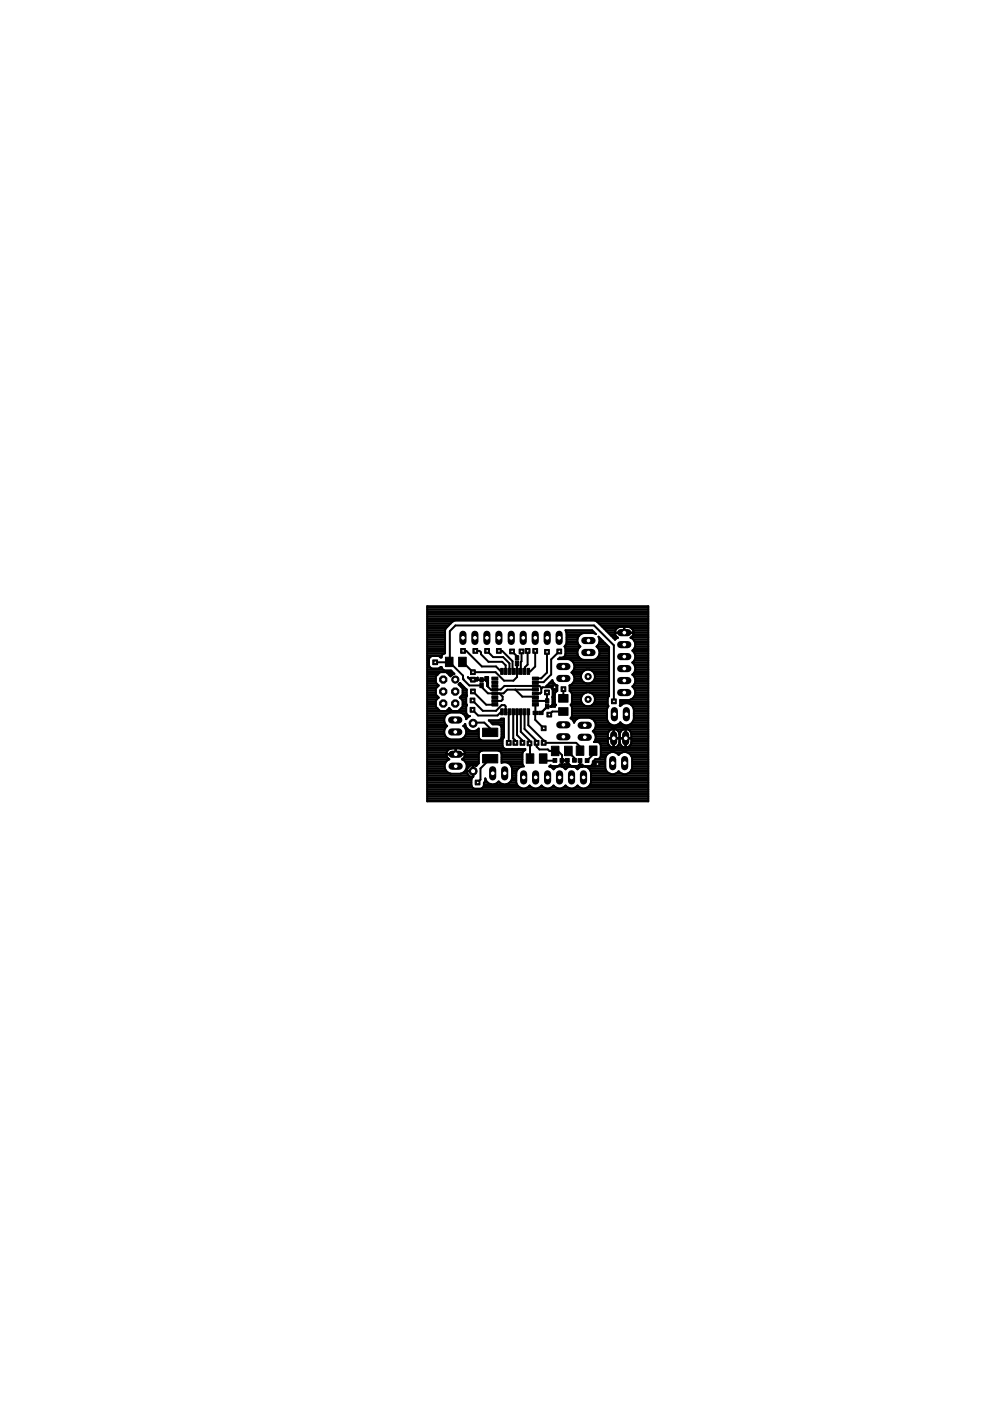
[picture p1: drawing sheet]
<svg xmlns="http://www.w3.org/2000/svg" width="210mm" height="297mm" viewBox="0 0 210 297" stroke-linecap="round" stroke-linejoin="round" font-family="sans-serif">
<g fill="#000" stroke="#000" stroke-width=".21">
<path d="M94.4 139.3h1.7v2h-1.7zM97.2 139.3h1.6v2h-1.6zM109.3 139h.7v1h-.7zM101.7 143.7h.8v.9h-.8zM101.7 144.9h.8v.9h-.8zM102.3 160h3.2v1.8h-3.2zM102.3 154.4h3.2v1.8h-3.2zM104.3 149.1h1.3v.6h-1.3zM104.3 148.4h1.3v.5h-1.3zM104.3 147.6h1.3v.5h-1.3zM104.3 146.7h1.3v.6h-1.3zM104.3 145.9h1.3v.6h-1.3z"/>
<path d="M104.3 145.2h1.3v.5h-1.3zM104.3 144.4h1.3v.5h-1.3zM104.3 143.6h1.3v.5h-1.3zM106.2 150.3h.5v1.3h-.5zM106.2 141.7h.5v1.3h-.5zM106.9 150.3h.6v1.3h-.6zM106.9 141.7h.6v1.3h-.6zM107.7 150.3h.6v1.3h-.6zM107.7 141.7h.6v1.3h-.6zM108.5 150.3h.6v1.3h-.6zM108.5 141.7h.6v1.3h-.6zM109.3 150.3h.6v1.3h-.6z"/>
<path d="M109.3 141.7h.6v1.3h-.6zM109.3 140.2h.7v1h-.7zM110.2 150.3h.5v1.3h-.5zM110.2 141.7h.5v1.3h-.5zM110.9 150.3h.6v1.3h-.6zM110.9 141.7h.6v1.3h-.6zM111.7 150.3h.6v1.3h-.6zM111.7 141.7h.6v1.3h-.6zM111.6 159.8h1.6v2h-1.6zM113 150.8h1v.7h-1zM112.9 143.6h1.3v.5h-1.3zM112.9 144.4h1.3v.5h-1.3z"/>
<path d="M112.9 145.2h1.3v.5h-1.3zM112.9 145.9h1.3v.6h-1.3zM112.9 146.7h1.3v.6h-1.3zM112.9 147.6h1.3v.5h-1.3zM112.9 148.4h1.3v.5h-1.3zM112.9 149.1h1.3v.6h-1.3zM114.2 150.8h.9v.7h-.9zM114.4 159.8h1.6v2h-1.6zM115.7 148.1h.7v1h-.7zM115.7 149.3h.7v1h-.7zM116.9 158.2h1.6v2h-1.6zM118.4 150.1h2v1.6h-2z"/>
<path d="M118.4 147.3h2v1.6h-2zM119.7 158.2h1.6v2h-1.6zM122.2 158.2h1.6v1.9h-1.6zM125 158.2h1.6v1.9h-1.6zM117.2 160.8h.8v.8h-.8zM118.7 160.8h.8v.8h-.8zM119.9 160.8h.8v.8h-.8zM121.4 160.8h.8v.8h-.8zM122.6 160.8h.8v.8h-.8zM124.1 160.8h.8v.8h-.8z"/>
</g>
<g fill="none" stroke="#000" stroke-width=".42">
<path d="M90.6 128.5h46.9v41.4h-46.9zM90.6 132.9h4.2M90.6 139.7h.4M90.6 139.3h.6M90.6 138.9h3.1M90.6 138.6h3.6M90.6 138.2h3.8M90.6 137.8h3.8M90.6 137.4h3.8M90.6 137.1h3.8M90.6 136.7h3.8M90.6 136.3h3.8"/>
<path d="M90.6 136h3.8M90.6 135.6h3.8M90.6 135.2h3.8M90.6 134.8h3.8M90.6 134.5h3.8M90.6 134.1h3.8M90.6 133.7h3.8M90.6 133.3h3.9M90.6 132.6h4.6M90.6 132.2h4.9M90.6 131.8h5.3M90.6 131.4h46.9"/>
<path d="M90.6 131.1h46.9M90.6 130.7h46.9M90.6 130.3h46.9M90.6 130h46.9M90.6 129.6h46.9M90.6 129.2h46.9M90.6 128.8h46.9M91 139.7v1.4l.3 .5 1.6 .1 .7-.3a.77 .77 0 0 0 .7 .7h1.3l.8 .8-.5 .1M93.3 139.3h.3M98.2 138h.7l3.3 3.3h3l1 1h.2M100.8 138h.9l.3 .3v.4l1.6 1.6h2.9l.7 .8v1.2M103.3 138l1.3 1.3h2.1l1.3 1.4v1.6"/>
<path d="M105.8 138h.7l2.2 2.2v1.6l.1 .5M108.6 138.1l1 1v.4M110.6 138.1l-.2 4.2M111.9 138v2.9l-.6 .6-.1 .8M113.5 138v3.3l-1.1 1h-.4M116 138.2v4.4l-1.3 1.2h-1.2M118.4 139.7v.1M118.6 138.1l-1.7 1.7v3.2l-1.6 1.6h-1.8M119.5 139.3h3.2M119.7 137.1l.2 .4M119.7 137.1h3.3M119.8 138.9h2.8"/>
<path d="M119.9 137.5l-.1 1.6-.6 .3h-.5l-.3 .3M119.9 138.6h2.5M119.9 138.2h2.5M119.9 137.8h2.6M119.9 137.4h2.8M119.9 133.7h5.7M120 136.7h2.7M120.1 134.1h5.9M120.1 136.3v-2.1l-.2-.6h5.6l.9 .9-.6-.3h-2.1a1.62 1.62 0 0 0-1 2.5M120.1 136.3l-.4 .8M120.1 136.3h2.4M120.1 136h2.3"/>
<path d="M120.1 135.6h2.3M120.1 135.2h2.5M120.1 134.8h2.6M120.1 134.5h3M120.5 139.7a1.58 1.58 0 0 1 1.3 1.3 1.58 1.58 0 0 1-.6 1.6 1.57 1.57 0 0 1 .6 1.5 1.57 1.57 0 0 1-1.1 1.3l.1 1.1 .3 .3M122.7 136.7l.3 .4M123 137.1a1.59 1.59 0 0 0-.6 1.6 1.59 1.59 0 0 0 1.3 1.2h2.1a1.6 1.6 0 0 0 1.1-2.4M123.1 139.7h-4.7M126.4 139.7h2.7M126.5 137.1l.4 .4M126.5 137.1h2.5M126.6 131.8h10.9"/>
<path d="M126.8 139.3h2.3M126.9 136.7l.2-.6v-.6l-.2-.5 2.2 2.2v10.4M126.9 136.7l-.4 .4M126.9 137.4h2.2M126.9 136.7h1.7M127 138.9h2.1M127 135.2h.1M127 132.2h10.5M127 137.8h2.1M127 136.3h1.2M127.1 138.6h2M127.1 138.2h2"/>
<path d="M127.1 136h.8M127.1 135.6h.4M127.4 132.6h10.1M127.7 132.9h3.6M128.1 133.3h2.6M128.5 133.7h2M128.9 134.1h1.5M129.2 134.5h1.2M129.6 134.8h1M130 135.2h1M130.4 134h3.9M130.4 135.6h.1"/>
<path d="M131 135.2l-.6 .4-3.6-3.6-.6-.4h-29.8l-.4 .2-1.5 1.4-.1 .4v4.9a.8 .8 0 0 0-.8 .9l-.7-.3h-1.3l-.5 .3-.1 .3M131.3 132.9a1.27 1.27 0 0 0-.9 1.1M131.3 132.9h1.9a1.19 1.19 0 0 1 1.1 1.1M132.3 132.9v1.3h-1.9l.2 .6 .4 .4M132.3 134.1h.1M132.3 133.7h.1M132.3 133.3h.1M132.4 132.9v1.3h1.9l-.1 .6-.4 .4M133.4 132.9h4.1M133.7 135.2h3.8M133.8 135.2h-.1a1.56 1.56 0 0 1 .4 2.7l.4 .4 .2 .6M134 133.3h3.5"/>
<path d="M134.1 134.8h3.4M134.2 137.8h3.3M134.2 135.6h3.3M134.3 133.7h3.2M134.3 134.5h3.2M134.3 138.2h3.2M134.3 134.1h3.2M134.5 137.4h3M134.5 136h3M134.6 138.6h2.9M134.6 139.7h2.9M134.7 137.1h2.8"/>
<path d="M134.7 136.3h2.8M134.7 138.9v.6l-.2 .6-.4 .4a1.57 1.57 0 0 1 0 2.5 1.57 1.57 0 0 1 0 2.6 1.61 1.61 0 0 1 .6 1.6 1.61 1.61 0 0 1-1.3 1.2h-1.9l-.1 1.2 .1 .1a1.59 1.59 0 0 1 2.6 .1M134.7 139.3h2.8M134.7 138.9h2.8M134.7 136.7h2.8M90.6 145.7h2.1M90.6 149.8h1.8M90.6 143.8h1.8M90.6 159.2h4.3M90.6 141.9h3.3M90.6 144.9h2M90.6 158.8h4.8"/>
<path d="M90.6 153.5h3.8M90.6 159.9h6M90.6 159.5h4.1M90.6 158.4h16.1M90.6 158h16M90.6 157.7h16M90.6 157.3h16M90.6 156.9h11.4M90.6 156.5h4.3M90.6 156.2h3.9M90.6 155.8h3.7M90.6 155.4h3.6"/>
<path d="M90.6 155h3.6M90.6 154.7h3.7M90.6 154.3h3.8M90.6 153.9h4.2M90.6 153.2h3.7M90.6 152.8h3.6M90.6 152.4h3.6M90.6 152h3.7M90.6 151.7h3.9M90.6 151.3h4.3M90.6 150.9h8.2M90.6 150.6h2.5"/>
<path d="M90.6 150.2h2.2M90.6 149.4h1.8M90.6 149.1h1.8M90.6 148.7h1.8M90.6 148.3h2M90.6 147.9h2.4M90.6 147.6h2.1M90.6 147.2h1.8M90.6 146.8h1.8M90.6 146.4h1.8M90.6 146h1.8M90.6 145.3h2.4"/>
<path d="M90.6 144.6h1.8M90.6 144.2h1.8M90.6 143.4h1.8M90.6 143.1h2.2M90.6 142.7h2.6M90.6 142.3h5.2M90.6 141.6h.7M90.6 141.2h.4M90.6 140.8h.4M90.6 140.4h.4M90.6 140.1h.4M92.3 140.4h2.9l.2-.2v-6.4l1.2-1.2h29.4l4.2 4.2v11.9"/>
<path d="M92.4 149.8l.9 .9h1.3l.6-.6 .7 .6h1.3l.9-.9M92.4 143.4v1.3l.6 .7-.6 .6v1.3l.6 .6-.6 .6v1.3M93.3 141.6h.4M94.4 154.3a1.6 1.6 0 0 0 1 2.5h2.2l.6-.3M94.4 153.5l.4 .4M94.8 153.9l-.4 .4M94.8 142.7h1.4M94.8 150.6h.9M95.2 143.1h.7M95.2 150.2h.1M95.2 140.3l3 3 .1 .8 1.2 1.2h2.6v.3l1.4 1.4h3.3l.7-.8h6M95.9 143l-.4 .4-.9-.9h-1.3l-.9 .9"/>
<path d="M96.6 159.2h.1M96.6 158.8h.1M96.6 159.5h.1M96.7 159.9h4.8M97.4 150.6h1.4M97.4 144.9h.3M97.4 145.3h.6M97.5 147.9h1.3M97.7 150.2h1.1M97.8 145.7h.6M97.8 147.6h1.2M97.8 158.8h9.3"/>
<path d="M97.8 158.8l.6 .5 .2 .6h-4a1.18 1.18 0 0 1 1.2-1.2h.8v1.3h-2a1.2 1.2 0 0 0 .7 1l-.8 .6-.2 .5M97.8 158.8l-1.1-.1v1.3h1.9a1.2 1.2 0 0 1-.6 1l.7 .6 .3 .5M97.9 148.3h.9M98 140.3h.1M98.1 149.8h.8M98.1 140.3l2.2 2.2h4.8l1.8 1.8h2l.7-.7v-2.9M98.1 149.8v-1.3l-.6-.6 .6-.6v-1.3l-.9-.9 .3-.3 1.5 1.4v1.3l-.2 .3v1.4l.2 .3-.2 .3v1.4a.81 .81 0 0 0 .9 .6l-.9 .7a1.51 1.51 0 0 0-1.2-1.4h-2.2a1.6 1.6 0 0 0-1 2.4M98.1 149.4h.9M98.1 149.1h.7M98.1 148.7h.7M98.1 147.2h.9M98.1 146.8h.9"/>
<path d="M98.1 146.4h.9M98.1 146h.7M98.1 151.3h.8M98.1 156.5h3.5M98.2 153.9l.4 .4M98.2 153.9h.5M98.3 159.2h12.8M98.5 159.5h3.1M98.5 156.2h3M98.5 151.7h.7M98.6 153.5l.3 .8M98.6 153.5l-.4 .4"/>
<path d="M98.6 154.3a1.61 1.61 0 0 1-.4 2.2M98.6 153.5h.1M98.6 154.3h.3M98.7 155.8h2.8M98.7 152h.6M98.8 154.7h.5M98.8 155.4h2.7M98.8 155h2.7M98.8 152.4h.1M99.2 143.6l.7 .7h1.3l.1-.1M99.3 143.7l.3 .1M99.4 143.8h1.9"/>
<path d="M99.8 144.2h1.5M100.2 150.5l1.2 1.2h4.1l.8-.8h.1M100.2 148.5l2.2 2.2h2.8l1.2-1.2h.6l.2 .3v1.1M100.3 144.1h.1M100.3 146.6l2.8 2.8h1.8M100.3 153.4l.1-.2h2.3l1.2 1.3v.8M100.3 144.1h2.5l.5 .5v.8l.9 .9 .7-.1M100.9 143.8l.4-.1v.5M101.3 144.2h.1M101.3 154.7h.2M101.4 144.1v.1M102.2 144.1h-.1"/>
<path d="M102.2 159.2l-.3 .1-.4 .5v2l-.5 .6M102.8 144.1h.1M102.9 143.5h.6v2.1l-.2-.2v-.7l-.4-.5zM102.9 143.8h.6M102.9 144.2h.6M103.2 144.6h.3M103.3 144.9h.2M103.3 145.3h.2M103.7 152.8h3.1M104.1 153.2h2.7M104.9 147h.1M104.9 146.2h1.3l.8-.8h7.4l.4 .4v1l-.2 .2h-1.1h1.1"/>
<path d="M104.9 146.2h.1M104.9 147h1l.7 .7v.6l-.3 .3h-1.4M105.7 159.2l.3 .1 .3 .5v2a1.57 1.57 0 0 1 2.3 1.1M105.7 153.6l.5 .3M105.9 156.9h.7M106.2 152.4h.6M106.2 153.9l.1 .3v2.1l-.3 .6-.3 .1h-3.5l-.3-.1-.4-.6v-1.8a1.62 1.62 0 0 1-2.6-.2M106.2 153.9h.6M106.2 159.5h4.6M106.3 156.5h.4M106.3 159.9h4.5M106.3 156.2h.5"/>
<path d="M106.3 155.8h.5M106.3 155.4h.5M106.3 155h.5M106.3 154.7h.5M106.3 154.3h.5M106.7 156.5l-.1 .3 .1 1.7 .5 .3h1.3M106.8 153.5l-2.3 .1-.9-.9h2.1l.6-.3h.5v4l-.1 .1M108 150.9l-.1 .1v6.5M108.6 158.8h-.1M108.6 158.8h2.8M108.8 150.9v5.6l.5 .5v.5M109.3 146.2l1.4 1.5h2.7l.1 .1"/>
<path d="M109.6 142.3h.1M109.6 150.9v5l1.2 1.1v.5M110 158.8h.1M110.4 150.9v4.3l1.9 1.8 .1 3.8M111.2 150.9v3.7l2.6 2.5v1.2l.6 .6h1.8l.3 .3h1.2M111.4 158.8v.2l-.5 .4-.1 .3v2.3l.3 .5a1.52 1.52 0 0 0-1.6 1.2v2.2M111.4 158.8h.1M112 150.9v2.9l3.3 3.2M113.5 149.4v3.2l1.8 1.8M113.5 148.6h.1M114.7 151.2h.1M114.8 146l.3-.3h1.7l.4 .4"/>
<path d="M115.3 157l.5 .5h6.4l.8 .8v.9M115.3 157v.5M115.8 145.5l1.1 .1 .4 .5v1.4l-.2 .3 .1 1.4-.4 .6M115.8 145.5l1.3-1.3 .2 .6 .9 .6v1.1l-.4 .3M115.8 145.5h.1M116 146.8v1.8h-2.5M116 145.3h2.1M116 149.8h.1M116 149.8l-1.3 1.4M116 149.8h1.7M116.1 149.8l-1.4 1.4M116.4 144.9h1.1"/>
<path d="M116.8 144.6h.5M116.8 149.8h.1M117 145.7h1.2M117.1 149.4h.8M117.2 146.1v3.3l-.5 .4M117.2 147.9h.4M117.2 149.1h.4M117.2 148.7h.4M117.2 148.3h.4M117.2 147.6h.4M117.2 146h1M117.3 147.2h.3"/>
<path d="M117.3 146.8h.5M117.3 146.4h.9M117.6 145.7l-.4 .4M117.6 149l.3 .5-.2 .3-.9 .1v-.1M117.8 146.8l-.2 2.2M117.9 158.8l1.3 1.3-.1 2M119.4 150.9h-2.3l-.6 .6M119.5 146.1l-.1 2M120.5 159.2v.2l1.3 1.3v.5M120.8 145.7h8.3M120.8 146.4h8.3M120.8 146h8.3"/>
<path d="M120.8 145.3h8.3M121 149.4h2.7M121.1 146.8l.2 .3v1.9l-.3 .5 .3 .4v1.9l-.3 .5 .5 .5 .2 .4 .6-.8 .6-.2h2.1a1.62 1.62 0 0 1 1.1 2.5M121.1 146.8h3.3M121.2 152h7.5M121.2 152.4h1.1M121.2 140.1h7.9M121.2 149.8h7.7M121.2 149.1h2.2M121.3 151.7h7.4M121.3 151.3h7.4M121.3 150.9h7.4"/>
<path d="M121.3 150.6h7.4M121.3 150.2h7.5M121.3 148.7h1.9M121.3 148.3h1.9M121.3 147.9h1.9M121.3 147.6h2.1M121.3 147.2h2.4M121.3 142.7h2.1M121.3 144.9h7.8M121.4 142.3h2.3M121.5 152.8h.5M121.5 140.4h7.6"/>
<path d="M121.6 143.1h1.6M121.6 144.6h2.1M121.7 141.9h7.4M121.7 153.2h.1M121.7 140.8h7.4M121.7 143.4h1.5M121.8 144.2h1.6M121.8 143.8h1.4M121.8 141.6h7.3M121.8 141.2h7.3M124.4 142a1.5 1.5 0 0 0-1.2 1.4 1.5 1.5 0 0 0 1.2 1.5M125 142a1.5 1.5 0 0 1 1.2 1.4 1.5 1.5 0 0 1-1.2 1.5"/>
<path d="M125 146.8h4.1M125.6 152.4h3.1M125.6 149.4h3.3M125.6 144.6h3.5M125.6 142.3h3.5M125.7 147.2h3.4M125.7 155l.4 .4M125.7 155h3.4M125.8 159.2v.8l-1.3 1.2M125.9 149.1h2.9M125.9 142.7h3.2M126 147.6h3.1"/>
<path d="M126 144.2h3.1M126 157.3h2.9M126 152.8h2.8M126 154.7h3.6M126.1 155.4a1.5 1.5 0 0 1-.2 1.9l1.1 .2 .4 .5M126.1 154.7l-.4 .3M126.1 155.4h2.8M126.1 148.7h2.7M126.1 143.1h3M126.1 143.8h3M126.1 147.9h2.8M126.1 148.3h2.7"/>
<path d="M126.1 143.4h3M126.2 156.9h2.7M126.2 153.2h2.8M126.2 155.8h2.7M126.2 154.3h11.3M126.3 153.5h3.1M126.3 156.5h3.7M126.3 156.2h2.6M126.3 153.9h11.2M127.2 157.7h1.7M127.4 159.2h10.1M127.4 158v2.3l-.1 .3-.6 .4h-.5l-.5 .5a.78 .78 0 0 1-.6 1h-1.2l-.5-.4"/>
<path d="M127.4 158.8h10.1M127.4 159.9h1.4M127.4 159.5h2M127.4 158.4h2.2M127.4 158h1.7M128.9 149.8l-.2 .6v2.1a1.59 1.59 0 0 0 1.2 1.3 1.59 1.59 0 0 0 1.6-.6M129.1 147.6l-.3 .4 .1 1.8M130 154.6h.1M130 154.6a1.19 1.19 0 0 0-1.1 1.1v.8h2.4v-.8a1.18 1.18 0 0 0-1.1-1.1v3.9a1.23 1.23 0 0 0 1.1-1.1v-.8h-2.4v.8a1.24 1.24 0 0 0 1.1 1.1M130 158.5h.1M130 154.6v3.9M130 158.4h.2"/>
<path d="M130 158h.2M130 157.7h.2M130 157.3h.2M130 156.9h.2M130 156.2h.2M130 155.8h.2M130 155.4h.2M130 155h.2M130 154.7h.2M130.2 156.5h2.4M130.4 159.5h1.5M130.6 158.4h1.6"/>
<path d="M130.6 154.7h1.5M131 159.9h.3M131.1 158h.6M131.1 155h.6M131.1 153.5h.9M131.3 157.7h.2M131.3 155.4h.2M131.3 157.3h.1M131.3 156.9h.1M131.3 156.2h.1M131.3 155.8h.1M131.4 149.4h.4"/>
<path d="M131.5 149.1h6M131.5 148.7h6M131.5 153.2h.1M132.2 158.4l.3 .1M132.5 154.6h.1M132.5 154.6a1.19 1.19 0 0 0-1.1 1.1v.8h2.5v-.8a1.18 1.18 0 0 0-1.2-1.1v3.9a1.23 1.23 0 0 0 1.2-1.1v-.8h-2.5l.1 1.2 .7 .6M132.5 158.5h.1M132.6 154.6v3.9M132.6 158.4h.1M132.6 158h.1M132.6 157.7h.1M132.6 157.3h.1"/>
<path d="M132.6 156.9h.1M132.6 156.2h.1M132.6 155.8h.1M132.6 155.4h.1M132.6 155h.1M132.6 154.7h.1M132.7 156.5h4.8M132.9 159.5h4.6M133.1 158.4h4.4M133.2 154.7h4.3M133.6 159.9h3.9M133.6 158h3.9"/>
<path d="M133.6 155h3.9M133.6 153.5h3.9M133.7 148.3h3.8M133.8 149.4h3.7M133.8 157.7h3.7M133.8 155.4h3.7M133.9 157.3h3.6M133.9 156.9h3.6M133.9 156.2h3.6M133.9 155.8h3.6M134 153.2h3.5M134.1 143.1h3.4"/>
<path d="M134.1 140.4h3.4M134.1 149.8l.3 .6v2.1a1.6 1.6 0 0 1-1.2 1.3 1.6 1.6 0 0 1-1.7-.6M134.2 149.8h3.3M134.2 145.7h3.3M134.2 147.9h3.3M134.3 152.8h3.2M134.3 150.2h3.2M134.3 145.3h3.2M134.4 152.4h3.1M134.4 152h3.1M134.4 151.7h3.1M134.4 151.3h3.1"/>
<path d="M134.4 150.9h3.1M134.4 150.6h3.1M134.4 140.8h3.1M134.4 142.7h3.1M134.5 143.4h3M134.5 140.1h3M134.5 146h3M134.5 147.6h3M134.6 144.9h2.9M134.6 141.2h2.9M134.6 142.3h2.9M134.6 143.8h2.9"/>
<path d="M134.6 146.4h2.9M134.7 141.9h2.8M134.7 147.2h2.8M134.7 146.8h2.8M134.7 144.6h2.8M134.7 144.2h2.8M134.7 141.6h2.8M90.6 162.5h3.7M90.6 166.3h9.3M90.6 164.8h9.5M90.6 169.7h46.9M90.6 169.3h46.9"/>
<path d="M90.6 168.9h46.9M90.6 168.5h46.9M90.6 168.1h46.9M90.6 167.8h46.9M90.6 167.4h46.9M90.6 167h9.6M90.6 166.6h9.4M90.6 165.9h9.3M90.6 165.5h9.3M90.6 165.2h9.4M90.6 164.4h8.8M90.6 164h4.9"/>
<path d="M90.6 163.7h4.2M90.6 163.3h3.9M90.6 162.9h3.7M90.6 162.2h3.7M90.6 161.8h3.8M90.6 161.4h4.1M90.6 161h4.6M90.6 160.7h4.3M90.6 160.3h4.1M94.3 162.1a1.62 1.62 0 0 0 1.2 1.9h2.2a1.66 1.66 0 0 0 1.3-1.9M97.7 164h1.4M98 161h3.5"/>
<path d="M98.3 160.7h3.2M98.4 163.7h.6M98.5 160.3h3M98.6 161.4h2.9M98.7 163.3h.3M98.8 161.8h2.7M98.9 162.9h.2M99 162.5h.4M99 162.2h2.2M99 163.6h1.4v1.1l-.5 .5v1.4l.4 .5 .3 .1 1.6-.1 .4-.5 .3-1.6 .2 .6 .5 .5 .5 .2M99 163.6h.1M99.4 162.5l.8-.3v2.6a1.26 1.26 0 0 1-1.2-1.2"/>
<path d="M100.2 162.5h.2M100.2 164.4h.2M100.2 164h.2M100.2 163.7h.2M100.2 163.3h.2M100.2 162.9h.2M100.4 162.2v1.2h-1.4l.1-.4 .3-.5M100.4 162.2h.1M100.4 162.2l.6 .2M101 162.4h.1M102.3 167h8.1M102.6 166.6h7.3"/>
<path d="M102.6 166.3h7M102.7 165.9h.7M102.9 165.5h.2M102.9 165.2h.1M103.9 160.9l-2 2v2.4l-.6 .6M104.8 166.3l.5-.2 .4-.4 .4 .4 .6 .2M105.5 165.9h.5M106.3 161.4h4.5M106.3 161h4.5M106.3 160.7h4.5M106.3 160.3h4.5M107.7 161.8h3.1"/>
<path d="M108 165.9h1.5M108.2 162.2h2.6M108.4 165.5h1.1M108.4 162.5h2.2M108.5 165.2h1M108.6 162.9v2.1l-.3 .6-.4 .5-.6 .2M108.6 164.8h.9M108.6 164.4h.9M108.6 164h.9M108.6 163.7h.9M108.6 163.3h1M108.6 162.9h1.4"/>
<path d="M109.5 165.9a1.59 1.59 0 0 0 1.2 1.2 1.59 1.59 0 0 0 1.6-.6 1.58 1.58 0 0 0 2.5 0 1.58 1.58 0 0 0 2.6 0 1.58 1.58 0 0 0 2.5 0 1.58 1.58 0 0 0 2.5 0 1.61 1.61 0 0 0 1.7 .6 1.61 1.61 0 0 0 1.2-1.2M111.7 167h1.2M112.2 166.6h.2M114.2 167h1.3M114.7 166.6h.2M115.2 160.8l.5 .5h1.9M116.5 162.5h1.7M116.8 167h1.2M116.8 162.3l-.3 .2 .5 .2 .4 .4a1.58 1.58 0 0 1 2.5 0 1.58 1.58 0 0 1 2.5 0l.4-.4 .6-.2h4.9M116.8 162.3h.1M117.2 162.9h.4M117.3 166.6h.2"/>
<path d="M117.6 161.2v.1M118.7 162.2h2.1M118.7 162.1l-.5 .3-1.4-.1M118.7 162.1h.1M119.1 162.5h1.7M119.1 161.8h.1M119.1 161.4h.1M119.3 167h1.2M119.7 162.1h-1M119.7 162.1h.1M119.7 162.9h.4M119.7 162.1h1l.5 .3h1.1l.5-.3h.6"/>
<path d="M119.8 166.6h.2M120.3 161.2v.9M120.3 161.8h.1M120.3 161.4h.1M120.3 161.2h-1.2h1.3v.6l.8 .8h2.3l.1-.1-.6-.6M121.6 162.5h1.7M121.8 167h1.3M122.3 162.9h.4M122.3 166.6h.3M122.8 162.2h.6M123 161.2v.1M123 161.2v.9"/>
<path d="M123 161.8h.1M123.4 162.1h.1M124 162.5l.6 .2 .5 .5 .2 .5v2.2M124.4 167h13.1M124.8 162.9h3.6M124.9 166.6h12.6M125.1 163.3h3.4M125.1 166.3h12.4M125.3 163.7h3.5M125.3 164.8h12.2M125.3 165.9h12.2M125.3 165.5h12.2"/>
<path d="M125.3 165.2h12.2M125.3 164.4h12.2M125.3 164h4.1M125.5 162.2h2.8M125.7 161.8h2.6M125.8 161.4h2.5M126.1 161h2.2M126.7 162l-.5 .5M127.2 160.7h1.2M127.4 160.3h1.1M128.6 160.1a1.59 1.59 0 0 1 2.6 0 1.6 1.6 0 0 1 1.6-.6 1.6 1.6 0 0 1 1.2 1.2v2.2a1.6 1.6 0 0 1-1.2 1.2 1.6 1.6 0 0 1-1.6-.6 1.59 1.59 0 0 1-1.7 .6 1.59 1.59 0 0 1-1.2-1.2v-2.2zM130.5 164h1.4"/>
<path d="M131 163.7h.3M133 164h4.5M133.6 163.7h3.9M133.8 163.3h3.7M133.8 160.3h3.7M134 160.7h3.5M134 162.9h3.5M134 162.5h3.5M134 162.2h3.5M134 161.8h3.5M134 161.4h3.5M134 161h3.5"/>
<circle cx="124.7" cy="148.3" r="1.5"/>
</g>
<path d="M132.8 150.7v1.5" fill="none" stroke="#000" stroke-width="1.5"/>
<circle cx="132.8" cy="151.4" r=".51" fill="#fff" stroke="#000" stroke-width=".21"/>
<path d="M130.3 150.7v1.5" fill="none" stroke="#000" stroke-width="1.5"/>
<circle cx="130.3" cy="151.4" r=".51" fill="#fff" stroke="#000" stroke-width=".21"/>
<circle cx="100.3" cy="153.4" r=".85" fill="#000" stroke="#000" stroke-width=".21"/>
<circle cx="100.3" cy="153.4" r=".55" fill="#fff" stroke="#000" stroke-width=".21"/>
<circle cx="100.3" cy="163.5" r=".85" fill="#000" stroke="#000" stroke-width=".21"/>
<circle cx="100.3" cy="163.5" r=".55" fill="#fff" stroke="#000" stroke-width=".21"/>
<path d="M132.7 155.8v1.5" fill="none" stroke="#000" stroke-width="1.5"/>
<circle cx="132.7" cy="156.5" r=".51" fill="#fff" stroke="#000" stroke-width=".21"/>
<path d="M130.1 155.8v1.5" fill="none" stroke="#000" stroke-width="1.5"/>
<circle cx="130.1" cy="156.5" r=".51" fill="#fff" stroke="#000" stroke-width=".21"/>
<path d="M124 138.3h1.5" fill="none" stroke="#000" stroke-width="1.5"/>
<circle cx="124.8" cy="138.3" r=".51" fill="#fff" stroke="#000" stroke-width=".21"/>
<path d="M124 135.8h1.5" fill="none" stroke="#000" stroke-width="1.5"/>
<circle cx="124.8" cy="135.8" r=".51" fill="#fff" stroke="#000" stroke-width=".21"/>
<path d="M123.2 156.3h1.5" fill="none" stroke="#000" stroke-width="1.5"/>
<circle cx="124" cy="156.3" r=".51" fill="#fff" stroke="#000" stroke-width=".21"/>
<path d="M123.2 153.8h1.5" fill="none" stroke="#000" stroke-width="1.5"/>
<circle cx="124" cy="153.8" r=".51" fill="#fff" stroke="#000" stroke-width=".21"/>
<path d="M95.8 152.7h1.5" fill="none" stroke="#000" stroke-width="1.5"/>
<circle cx="96.5" cy="152.7" r=".51" fill="#fff" stroke="#000" stroke-width=".21"/>
<path d="M95.8 155.2h1.5" fill="none" stroke="#000" stroke-width="1.5"/>
<circle cx="96.5" cy="155.2" r=".51" fill="#fff" stroke="#000" stroke-width=".21"/>
<path d="M118.7 153.7h1.5" fill="none" stroke="#000" stroke-width="1.5"/>
<circle cx="119.5" cy="153.7" r=".51" fill="#fff" stroke="#000" stroke-width=".21"/>
<path d="M118.7 156.2h1.5" fill="none" stroke="#000" stroke-width="1.5"/>
<circle cx="119.5" cy="156.2" r=".51" fill="#fff" stroke="#000" stroke-width=".21"/>
<path d="M118.7 141.3h1.5" fill="none" stroke="#000" stroke-width="1.5"/>
<circle cx="119.5" cy="141.3" r=".51" fill="#fff" stroke="#000" stroke-width=".21"/>
<path d="M118.7 143.8h1.5" fill="none" stroke="#000" stroke-width="1.5"/>
<circle cx="119.5" cy="143.8" r=".51" fill="#fff" stroke="#000" stroke-width=".21"/>
<path d="M111 164.1v1.5" fill="none" stroke="#000" stroke-width="1.5"/>
<circle cx="111" cy="164.8" r=".51" fill="#fff" stroke="#000" stroke-width=".21"/>
<path d="M113.6 164.1v1.5" fill="none" stroke="#000" stroke-width="1.5"/>
<circle cx="113.6" cy="164.8" r=".51" fill="#fff" stroke="#000" stroke-width=".21"/>
<path d="M116.1 164.1v1.5" fill="none" stroke="#000" stroke-width="1.5"/>
<circle cx="116.1" cy="164.8" r=".51" fill="#fff" stroke="#000" stroke-width=".21"/>
<path d="M118.6 164.1v1.5" fill="none" stroke="#000" stroke-width="1.5"/>
<circle cx="118.7" cy="164.8" r=".51" fill="#fff" stroke="#000" stroke-width=".21"/>
<path d="M121.2 164.1v1.5" fill="none" stroke="#000" stroke-width="1.5"/>
<circle cx="121.2" cy="164.8" r=".51" fill="#fff" stroke="#000" stroke-width=".21"/>
<path d="M123.7 164.1v1.5" fill="none" stroke="#000" stroke-width="1.5"/>
<circle cx="123.7" cy="164.8" r=".51" fill="#fff" stroke="#000" stroke-width=".21"/>
<path d="M105.8 134.5v1.5" fill="none" stroke="#000" stroke-width="1.5"/>
<circle cx="105.8" cy="135.2" r=".51" fill="#fff" stroke="#000" stroke-width=".21"/>
<path d="M103.2 134.5v1.5" fill="none" stroke="#000" stroke-width="1.5"/>
<circle cx="103.3" cy="135.2" r=".51" fill="#fff" stroke="#000" stroke-width=".21"/>
<path d="M100.7 134.5v1.5" fill="none" stroke="#000" stroke-width="1.5"/>
<circle cx="100.7" cy="135.2" r=".51" fill="#fff" stroke="#000" stroke-width=".21"/>
<path d="M98.1 134.5v1.5" fill="none" stroke="#000" stroke-width="1.5"/>
<circle cx="98.2" cy="135.2" r=".51" fill="#fff" stroke="#000" stroke-width=".21"/>
<path d="M118.6 134.5v1.5" fill="none" stroke="#000" stroke-width="1.5"/>
<circle cx="118.6" cy="135.2" r=".51" fill="#fff" stroke="#000" stroke-width=".21"/>
<path d="M116 134.5v1.5" fill="none" stroke="#000" stroke-width="1.5"/>
<circle cx="116" cy="135.2" r=".51" fill="#fff" stroke="#000" stroke-width=".21"/>
<path d="M113.5 134.5v1.5" fill="none" stroke="#000" stroke-width="1.5"/>
<circle cx="113.5" cy="135.2" r=".51" fill="#fff" stroke="#000" stroke-width=".21"/>
<path d="M110.9 134.5v1.5" fill="none" stroke="#000" stroke-width="1.5"/>
<circle cx="111" cy="135.2" r=".51" fill="#fff" stroke="#000" stroke-width=".21"/>
<path d="M108.4 134.5v1.5" fill="none" stroke="#000" stroke-width="1.5"/>
<circle cx="108.4" cy="135.2" r=".51" fill="#fff" stroke="#000" stroke-width=".21"/>
<circle cx="124.7" cy="148.3" r=".66" fill="#000" stroke="#000" stroke-width=".21"/>
<circle cx="124.7" cy="148.3" r=".4" fill="#fff" stroke="#000" stroke-width=".21"/>
<circle cx="124.7" cy="143.4" r=".66" fill="#000" stroke="#000" stroke-width=".21"/>
<circle cx="124.7" cy="143.4" r=".4" fill="#fff" stroke="#000" stroke-width=".21"/>
<path d="M131.6 146.8h1.5" fill="none" stroke="#000" stroke-width="1.5"/>
<circle cx="132.4" cy="146.8" r=".51" fill="#fff" stroke="#000" stroke-width=".21"/>
<path d="M131.6 144.3h1.5" fill="none" stroke="#000" stroke-width="1.5"/>
<circle cx="132.4" cy="144.3" r=".51" fill="#fff" stroke="#000" stroke-width=".21"/>
<path d="M131.6 141.8h1.5" fill="none" stroke="#000" stroke-width="1.5"/>
<circle cx="132.4" cy="141.8" r=".51" fill="#fff" stroke="#000" stroke-width=".21"/>
<path d="M131.6 139.2h1.5" fill="none" stroke="#000" stroke-width="1.5"/>
<circle cx="132.4" cy="139.2" r=".51" fill="#fff" stroke="#000" stroke-width=".21"/>
<path d="M131.6 136.7h1.5" fill="none" stroke="#000" stroke-width="1.5"/>
<circle cx="132.4" cy="136.7" r=".51" fill="#fff" stroke="#000" stroke-width=".21"/>
<path d="M131.6 134.1h1.5" fill="none" stroke="#000" stroke-width="1.5"/>
<circle cx="132.4" cy="134.1" r=".51" fill="#fff" stroke="#000" stroke-width=".21"/>
<circle cx="96.5" cy="144.1" r=".76" fill="#000" stroke="#000" stroke-width=".21"/>
<circle cx="96.5" cy="144.1" r=".51" fill="#fff" stroke="#000" stroke-width=".21"/>
<circle cx="96.5" cy="146.6" r=".83" fill="#000" stroke="#000" stroke-width=".21"/>
<circle cx="96.5" cy="146.6" r=".51" fill="#fff" stroke="#000" stroke-width=".21"/>
<circle cx="96.5" cy="149.2" r=".83" fill="#000" stroke="#000" stroke-width=".21"/>
<circle cx="96.5" cy="149.2" r=".51" fill="#fff" stroke="#000" stroke-width=".21"/>
<circle cx="94" cy="144.1" r=".83" fill="#000" stroke="#000" stroke-width=".21"/>
<circle cx="94" cy="144.1" r=".51" fill="#fff" stroke="#000" stroke-width=".21"/>
<circle cx="94" cy="146.6" r=".83" fill="#000" stroke="#000" stroke-width=".21"/>
<circle cx="94" cy="146.6" r=".51" fill="#fff" stroke="#000" stroke-width=".21"/>
<circle cx="94" cy="149.2" r=".83" fill="#000" stroke="#000" stroke-width=".21"/>
<circle cx="94" cy="149.2" r=".51" fill="#fff" stroke="#000" stroke-width=".21"/>
<path d="M104.5 163.2v1.5" fill="none" stroke="#000" stroke-width="1.5"/>
<circle cx="104.5" cy="164" r=".51" fill="#fff" stroke="#000" stroke-width=".21"/>
<path d="M107 163.2v1.5" fill="none" stroke="#000" stroke-width="1.5"/>
<circle cx="107" cy="164" r=".51" fill="#fff" stroke="#000" stroke-width=".21"/>
<path d="M95.8 159.9h1.6" fill="none" stroke="#000" stroke-width="1.5"/>
<circle cx="96.6" cy="159.9" r=".51" fill="#fff" stroke="#000" stroke-width=".21"/>
<path d="M95.8 162.5h1.6" fill="none" stroke="#000" stroke-width="1.5"/>
<circle cx="96.6" cy="162.5" r=".51" fill="#fff" stroke="#000" stroke-width=".21"/>
<path d="M132.4 161v1.6" fill="none" stroke="#000" stroke-width="1.5"/>
<circle cx="132.5" cy="161.8" r=".51" fill="#fff" stroke="#000" stroke-width=".21"/>
<path d="M129.9 161v1.6" fill="none" stroke="#000" stroke-width="1.5"/>
<circle cx="129.9" cy="161.8" r=".51" fill="#fff" stroke="#000" stroke-width=".21"/>
<path d="M99.8 143.6h1v1h-1z" fill="#000" stroke="#000" stroke-width=".21"/>
<circle cx="100.3" cy="144.1" r=".3" fill="#fff" stroke="#000" stroke-width=".21"/>
<path d="M126.2 161.5h1v1h-1z" fill="#000" stroke="#000" stroke-width=".21"/>
<circle cx="126.7" cy="162" r=".3" fill="#fff" stroke="#000" stroke-width=".21"/>
<path d="M117.1 145.2h1v1h-1z" fill="#000" stroke="#000" stroke-width=".21"/>
<circle cx="117.6" cy="145.7" r=".3" fill="#fff" stroke="#000" stroke-width=".21"/>
<path d="M91.8 139.9h1v1h-1z" fill="#000" stroke="#000" stroke-width=".21"/>
<circle cx="92.3" cy="140.4" r=".3" fill="#fff" stroke="#000" stroke-width=".21"/>
<path d="M129.6 148.2h1.1v1h-1.1z" fill="#000" stroke="#000" stroke-width=".21"/>
<circle cx="130.2" cy="148.7" r=".3" fill="#fff" stroke="#000" stroke-width=".21"/>
<path d="M100.8 165.4h1v1h-1z" fill="#000" stroke="#000" stroke-width=".21"/>
<circle cx="101.3" cy="165.9" r=".3" fill="#fff" stroke="#000" stroke-width=".21"/>
<path d="M116 151h1v1h-1z" fill="#000" stroke="#000" stroke-width=".21"/>
<circle cx="116.5" cy="151.5" r=".3" fill="#fff" stroke="#000" stroke-width=".21"/>
<path d="M119 145.6h1v1h-1z" fill="#000" stroke="#000" stroke-width=".21"/>
<circle cx="119.5" cy="146.1" r=".3" fill="#fff" stroke="#000" stroke-width=".21"/>
<path d="M115.5 146.3h1v1h-1z" fill="#000" stroke="#000" stroke-width=".21"/>
<circle cx="116" cy="146.8" r=".3" fill="#fff" stroke="#000" stroke-width=".21"/>
<path d="M114.8 153.9h1v1h-1z" fill="#000" stroke="#000" stroke-width=".21"/>
<circle cx="115.3" cy="154.4" r=".3" fill="#fff" stroke="#000" stroke-width=".21"/>
<path d="M99.8 142h1v1h-1z" fill="#000" stroke="#000" stroke-width=".21"/>
<circle cx="100.3" cy="142.5" r=".3" fill="#fff" stroke="#000" stroke-width=".21"/>
<path d="M108.1 137.6h1v1h-1z" fill="#000" stroke="#000" stroke-width=".21"/>
<circle cx="108.6" cy="138.1" r=".3" fill="#fff" stroke="#000" stroke-width=".21"/>
<path d="M99.7 148h1v1h-1z" fill="#000" stroke="#000" stroke-width=".21"/>
<circle cx="100.2" cy="148.5" r=".3" fill="#fff" stroke="#000" stroke-width=".21"/>
<path d="M99.8 146.1h1v1h-1z" fill="#000" stroke="#000" stroke-width=".21"/>
<circle cx="100.3" cy="146.6" r=".3" fill="#fff" stroke="#000" stroke-width=".21"/>
<path d="M99.7 150h1v1h-1z" fill="#000" stroke="#000" stroke-width=".21"/>
<circle cx="100.2" cy="150.5" r=".3" fill="#fff" stroke="#000" stroke-width=".21"/>
<path d="M110.1 137.6h1v1h-1z" fill="#000" stroke="#000" stroke-width=".21"/>
<circle cx="110.6" cy="138.1" r=".3" fill="#fff" stroke="#000" stroke-width=".21"/>
<path d="M111.4 137.5h1v1h-1z" fill="#000" stroke="#000" stroke-width=".21"/>
<circle cx="111.9" cy="138" r=".3" fill="#fff" stroke="#000" stroke-width=".21"/>
<path d="M114.8 157h1v1h-1z" fill="#000" stroke="#000" stroke-width=".21"/>
<circle cx="115.3" cy="157.5" r=".3" fill="#fff" stroke="#000" stroke-width=".21"/>
<path d="M113.3 157h1v1h-1z" fill="#000" stroke="#000" stroke-width=".21"/>
<circle cx="113.8" cy="157.5" r=".3" fill="#fff" stroke="#000" stroke-width=".21"/>
<path d="M111.8 157.1h1v1h-1z" fill="#000" stroke="#000" stroke-width=".21"/>
<circle cx="112.3" cy="157.6" r=".3" fill="#fff" stroke="#000" stroke-width=".21"/>
<path d="M110.3 157h1v1h-1z" fill="#000" stroke="#000" stroke-width=".21"/>
<circle cx="110.8" cy="157.5" r=".3" fill="#fff" stroke="#000" stroke-width=".21"/>
<path d="M108.8 157h1v1h-1z" fill="#000" stroke="#000" stroke-width=".21"/>
<circle cx="109.3" cy="157.5" r=".3" fill="#fff" stroke="#000" stroke-width=".21"/>
<path d="M107.4 157h1v1h-1z" fill="#000" stroke="#000" stroke-width=".21"/>
<circle cx="107.9" cy="157.5" r=".3" fill="#fff" stroke="#000" stroke-width=".21"/>
<path d="M97.7 137.5h1v1h-1z" fill="#000" stroke="#000" stroke-width=".21"/>
<circle cx="98.2" cy="138" r=".3" fill="#fff" stroke="#000" stroke-width=".21"/>
<path d="M100.3 137.5h1v1h-1z" fill="#000" stroke="#000" stroke-width=".21"/>
<circle cx="100.8" cy="138" r=".3" fill="#fff" stroke="#000" stroke-width=".21"/>
<path d="M102.8 137.5h1v1h-1z" fill="#000" stroke="#000" stroke-width=".21"/>
<circle cx="103.3" cy="138" r=".3" fill="#fff" stroke="#000" stroke-width=".21"/>
<path d="M105.3 137.5h1v1h-1z" fill="#000" stroke="#000" stroke-width=".21"/>
<circle cx="105.8" cy="138" r=".3" fill="#fff" stroke="#000" stroke-width=".21"/>
<path d="M113 137.5h1v1h-1z" fill="#000" stroke="#000" stroke-width=".21"/>
<circle cx="113.5" cy="138" r=".3" fill="#fff" stroke="#000" stroke-width=".21"/>
<path d="M115.5 137.7h1v1h-1z" fill="#000" stroke="#000" stroke-width=".21"/>
<circle cx="116" cy="138.2" r=".3" fill="#fff" stroke="#000" stroke-width=".21"/>
<path d="M118.1 137.6h1v1h-1z" fill="#000" stroke="#000" stroke-width=".21"/>
<circle cx="118.6" cy="138.1" r=".3" fill="#fff" stroke="#000" stroke-width=".21"/>
</svg>
